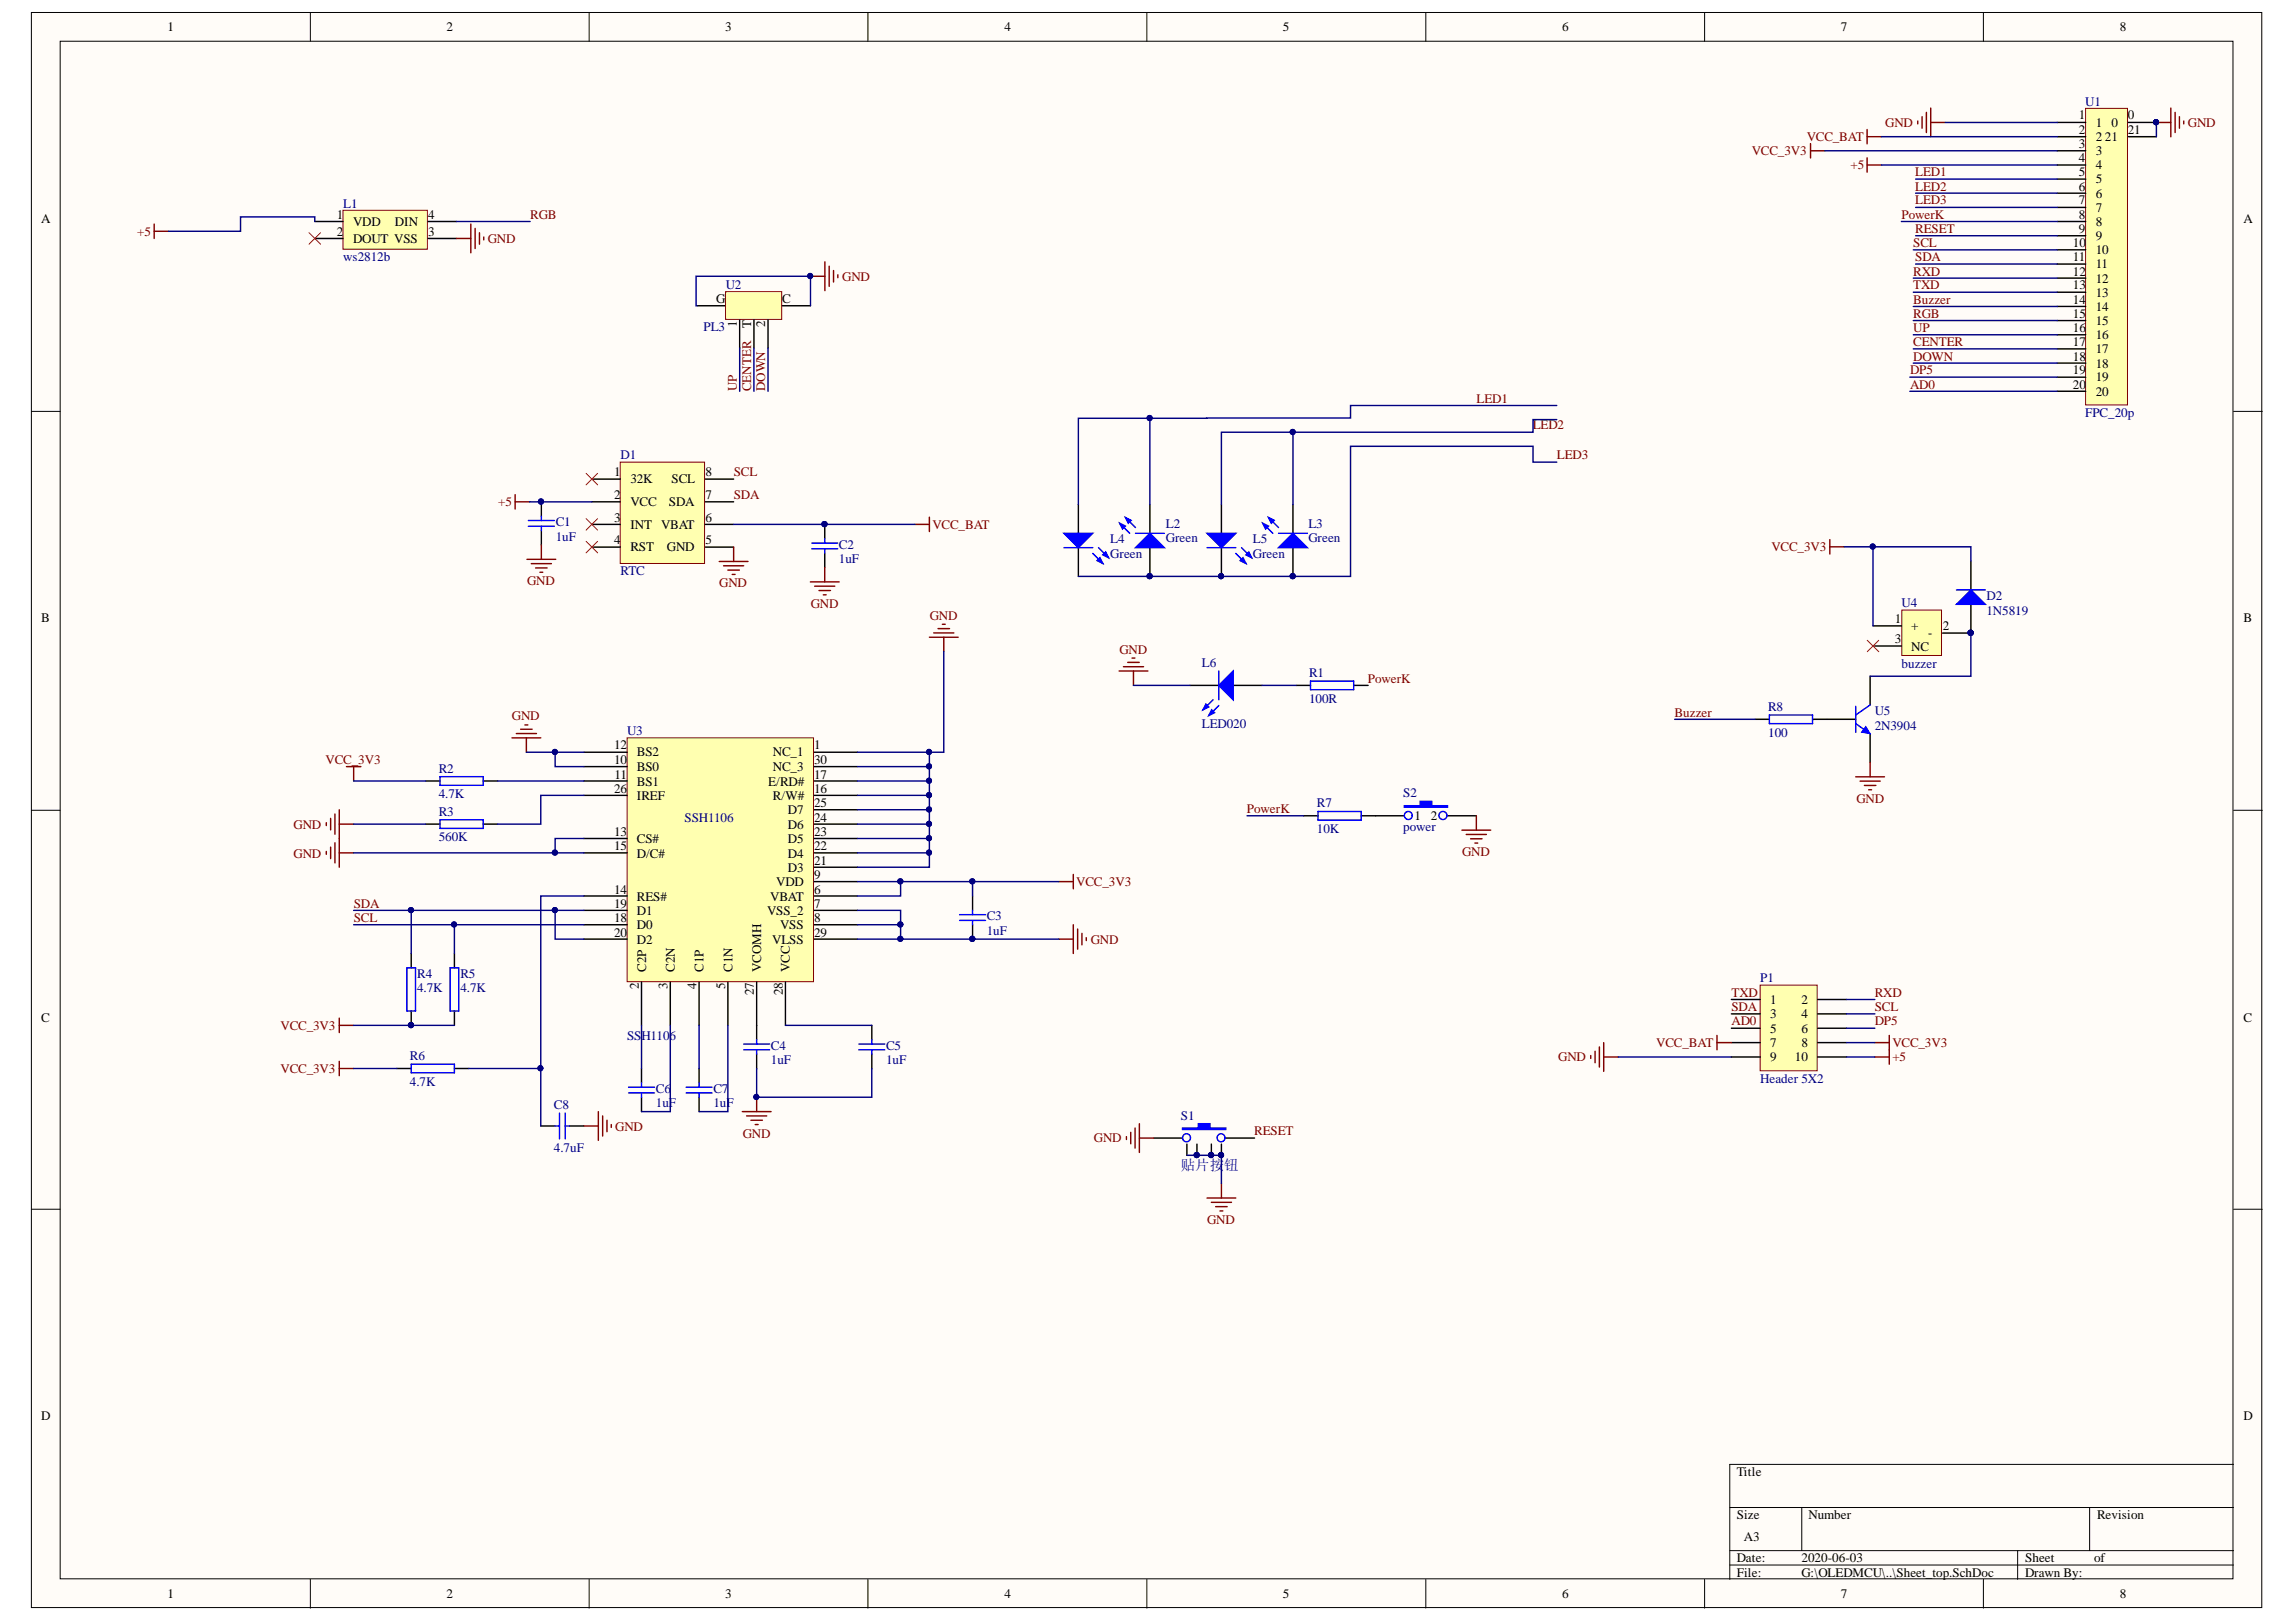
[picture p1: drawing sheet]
<svg xmlns="http://www.w3.org/2000/svg" width="297mm" height="210mm" viewBox="0 0 297 210" stroke-linecap="round" stroke-linejoin="round" font-family="sans-serif">
<defs><g id="words">
<text font-size="1.9" fill="#000080" x="152.8" y="151.4">贴片按钮</text>
<g font-size="1.7">
<text x="21.7" y="4.1">1</text>
<text x="57.8" y="4.1">2</text>
<text x="93.8" y="4.1">3</text>
<text x="129.9" y="4.1">4</text>
<text x="166" y="4.1">5</text>
<text x="202.1" y="4.1">6</text>
<text x="238.1" y="4.1">7</text>
<text x="274.3" y="4.1">8</text>
<text x="268.9" y="15.5">1</text>
<text x="268.9" y="17.3">2</text>
<text x="271.1" y="16.4">1</text>
<text x="273.2" y="16.4">0</text>
<text x="275.3" y="15.5">0</text>
<text x="275.3" y="17.3">21</text>
<text x="268.9" y="19.2">3</text>
<text x="268.9" y="21">4</text>
<text x="268.9" y="22.8">5</text>
<text x="271.1" y="18.3">2</text>
<text x="271.1" y="20.1">3</text>
<text x="271.1" y="21.9">4</text>
<text x="271.1" y="23.7">5</text>
<text x="272.3" y="18.3">21</text>
<text x="5.3" y="28.9">A</text>
<text x="43.6" y="28.3">1</text>
<text x="45.7" y="29.2">VDD</text>
<text x="51.1" y="29.2">DIN</text>
<text x="55.4" y="28.3">4</text>
<text x="268.9" y="24.7">6</text>
<text x="268.9" y="26.5">7</text>
<text x="268.9" y="28.3">8</text>
<text x="271.1" y="25.6">6</text>
<text x="271.1" y="27.4">7</text>
<text x="271.1" y="29.2">8</text>
<text x="290.2" y="28.9">A</text>
<text x="43.6" y="30.5">2</text>
<text x="45.7" y="31.4">DOUT VSS</text>
<text x="55.4" y="30.5">3</text>
<text x="268.2" y="31.9">10</text>
<text x="268.2" y="33.8">11</text>
<text x="268.2" y="35.7">12</text>
<text x="268.9" y="30.2">9</text>
<text x="271.1" y="31.1">9</text>
<text x="271.1" y="32.9">10</text>
<text x="271.1" y="34.7">11</text>
<text x="92.6" y="39.2">G</text>
<text x="101.2" y="39.2">C</text>
<text x="268.2" y="37.4">13</text>
<text x="268.2" y="39.3">14</text>
<text x="268.2" y="41.2">15</text>
<text x="271.1" y="36.6">12</text>
<text x="271.1" y="38.4">13</text>
<text x="271.1" y="40.2">14</text>
<text x="95.3" y="42.3" transform="rotate(-90 95.3 42.3)">1</text>
<text x="97.2" y="42.4" transform="rotate(-90 97.2 42.4)">T</text>
<text x="99" y="42.3" transform="rotate(-90 99 42.3)">2</text>
<text x="268.2" y="42.9">16</text>
<text x="268.2" y="44.8">17</text>
<text x="268.2" y="46.7">18</text>
<text x="271.1" y="42.1">15</text>
<text x="271.1" y="43.9">16</text>
<text x="271.1" y="45.7">17</text>
<text x="271.1" y="47.6">18</text>
<text x="268.2" y="48.4">19</text>
<text x="268.2" y="50.3">20</text>
<text x="271.1" y="49.4">19</text>
<text x="271.1" y="51.2">20</text>
<text x="79.4" y="61.6">1</text>
<text x="79.4" y="64.6">2</text>
<text x="81.6" y="62.5">32K</text>
<text x="81.6" y="65.5">VCC</text>
<text x="86.5" y="65.5">SDA</text>
<text x="86.9" y="62.5">SCL</text>
<text x="91.3" y="64.6">7</text>
<text x="91.3" y="61.6">8</text>
<text x="79.4" y="67.5">3</text>
<text x="79.4" y="70.4">4</text>
<text x="81.6" y="68.5">INT VBAT</text>
<text x="81.6" y="71.3">RST</text>
<text x="86.3" y="71.3">GND</text>
<text x="91.3" y="70.4">5</text>
<text x="91.3" y="67.5">6</text>
<text x="5.3" y="80.6">B</text>
<text x="245.2" y="80.6">1</text>
<text x="245.2" y="83.3">3</text>
<text x="247.3" y="81.6">+</text>
<text x="249.5" y="82.5">-</text>
<text x="251.3" y="81.6">2</text>
<text x="290.2" y="80.6">B</text>
<text x="247.3" y="84.2">NC</text>
<text x="79.4" y="97">12</text>
<text x="79.4" y="98.8">10</text>
<text x="79.5" y="100.8">11</text>
<text x="82.4" y="97.9">BS2</text>
<text x="82.4" y="99.7">BS0</text>
<text x="82.4" y="101.7">BS1</text>
<text x="99.4" y="101.7">E/RD#</text>
<text x="100" y="97.9">NC_1</text>
<text x="100" y="99.7">NC_3</text>
<text x="105.3" y="97">1</text>
<text x="105.3" y="98.8">30</text>
<text x="105.3" y="100.8">17</text>
<text x="79.4" y="102.6">26</text>
<text x="82.4" y="103.5">IREF</text>
<text x="100" y="103.5">R/W#</text>
<text x="101.9" y="105.4">D7</text>
<text x="101.9" y="107.3">D6</text>
<text x="105.3" y="102.6">16</text>
<text x="105.3" y="104.5">25</text>
<text x="105.3" y="106.3">24</text>
<text x="183" y="106.2">1</text>
<text x="185.1" y="106.2">2</text>
<text x="79.4" y="108.2">13</text>
<text x="79.4" y="110.1">15</text>
<text x="82.4" y="109.1">CS#</text>
<text x="82.4" y="111">D/C#</text>
<text x="101.9" y="109.1">D5</text>
<text x="101.9" y="111">D4</text>
<text x="101.9" y="112.8">D3</text>
<text x="105.3" y="108.2">23</text>
<text x="105.3" y="110.1">22</text>
<text x="105.3" y="111.9">21</text>
<text x="105.3" y="113.8">9</text>
<text x="79.4" y="115.6">14</text>
<text x="79.4" y="117.5">19</text>
<text x="79.4" y="119.4">18</text>
<text x="82.4" y="116.6">RES#</text>
<text x="82.4" y="118.4">D1</text>
<text x="99.2" y="118.4">VSS_2</text>
<text x="99.7" y="116.6">VBAT</text>
<text x="100.4" y="114.7">VDD</text>
<text x="105.3" y="117.5">7</text>
<text x="105.3" y="115.6">6</text>
<text x="105.3" y="119.4">8</text>
<text x="79.4" y="121.2">20</text>
<text x="82.4" y="120.3">D0</text>
<text x="82.4" y="122.1">D2</text>
<text x="83.6" y="125.8" transform="rotate(-90 83.6 125.8)">C2P</text>
<text x="87.3" y="125.8" transform="rotate(-90 87.3 125.8)">C2N</text>
<text x="91" y="125.8" transform="rotate(-90 91 125.8)">C1P</text>
<text x="94.7" y="125.8" transform="rotate(-90 94.7 125.8)">C1N</text>
<text x="98.5" y="125.8" transform="rotate(-90 98.5 125.8)">VCOMH</text>
<text x="99.9" y="122.1">VLSS</text>
<text x="100.9" y="120.3">VSS</text>
<text x="102.2" y="125.8" transform="rotate(-90 102.2 125.8)">VCC</text>
<text x="105.3" y="121.2">29</text>
<text x="82.6" y="128" transform="rotate(-90 82.6 128)">2</text>
<text x="86.4" y="128" transform="rotate(-90 86.4 128)">3</text>
<text x="90.1" y="128" transform="rotate(-90 90.1 128)">4</text>
<text x="93.8" y="128" transform="rotate(-90 93.8 128)">5</text>
<text x="97.5" y="128.8" transform="rotate(-90 97.5 128.8)">27</text>
<text x="101.3" y="128.8" transform="rotate(-90 101.3 128.8)">28</text>
<text x="229" y="129.9">1</text>
<text x="229" y="131.8">3</text>
<text x="233.1" y="129.9">2</text>
<text x="233.1" y="131.8">4</text>
<text x="5.3" y="132.2">C</text>
<text x="229" y="133.6">5</text>
<text x="229" y="135.5">7</text>
<text x="229" y="137.4">9</text>
<text x="232.2" y="137.4">10</text>
<text x="233.1" y="133.6">6</text>
<text x="233.1" y="135.5">8</text>
<text x="290.2" y="132.2">C</text>
<text x="5.3" y="183.8">D</text>
<text x="290.2" y="183.8">D</text>
<text x="224.7" y="191">Title</text>
<text x="224.7" y="196.6">Size</text>
<text x="234" y="196.6">Number</text>
<text x="271.3" y="196.6">Revision</text>
<text x="224.7" y="202.2">Date:</text>
<text x="225.6" y="199.4">A3</text>
<text x="233.1" y="202.2">2020-06-03</text>
<text x="262" y="202.2">Sheet</text>
<text x="270.9" y="202.2">of</text>
<text x="21.7" y="206.8">1</text>
<text x="57.8" y="206.8">2</text>
<text x="93.8" y="206.8">3</text>
<text x="129.9" y="206.8">4</text>
<text x="166" y="206.8">5</text>
<text x="202.1" y="206.8">6</text>
<text x="224.7" y="204.1">File:</text>
<text x="233.1" y="204.1">G:\OLEDMCU\..\Sheet_top.SchDoc</text>
<text x="238.1" y="206.8">7</text>
<text x="262" y="204.1">Drawn By:</text>
<text x="274.3" y="206.8">8</text>
</g>
<g font-size="1.7" fill="#800000">
<text x="243.9" y="16.4">GND</text>
<text x="283.1" y="16.4">GND</text>
<text x="226.6" y="20.1">VCC_3V3</text>
<text x="233.7" y="18.3">VCC_BAT</text>
<text x="239.4" y="21.9">+5</text>
<text x="247.8" y="22.8">LED1</text>
<text x="68.6" y="28.3">RGB</text>
<text x="246" y="28.3">PowerK</text>
<text x="247.8" y="24.7">LED2</text>
<text x="247.8" y="26.5">LED3</text>
<text x="17.8" y="30.5">+5</text>
<text x="63.1" y="31.4">GND</text>
<text x="247.5" y="35.7">RXD</text>
<text x="247.5" y="31.9">SCL</text>
<text x="247.8" y="33.8">SDA</text>
<text x="247.8" y="30.2">RESET</text>
<text x="109" y="36.3">GND</text>
<text x="247.5" y="41.2">RGB</text>
<text x="247.5" y="39.3">Buzzer</text>
<text x="247.5" y="37.4">TXD</text>
<text x="247.5" y="46.7">DOWN</text>
<text x="247.5" y="44.8">CENTER</text>
<text x="247.5" y="42.9">UP</text>
<text x="95.3" y="50.6" transform="rotate(-90 95.3 50.6)">UP</text>
<text x="97.2" y="50.6" transform="rotate(-90 97.2 50.6)">CENTER</text>
<text x="99" y="50.6" transform="rotate(-90 99 50.6)">DOWN</text>
<text x="191" y="52.1">LED1</text>
<text x="247.1" y="50.3">AD0</text>
<text x="247.1" y="48.4">DP5</text>
<text x="198.3" y="55.5">LED2</text>
<text x="201.4" y="59.4">LED3</text>
<text x="64.5" y="65.5">+5</text>
<text x="94.9" y="64.6">SDA</text>
<text x="94.9" y="61.6">SCL</text>
<text x="120.6" y="68.5">VCC_BAT</text>
<text x="229.2" y="71.3">VCC_3V3</text>
<text x="68.2" y="75.7">GND</text>
<text x="93.1" y="76">GND</text>
<text x="104.9" y="78.7">GND</text>
<text x="120.3" y="80.2">GND</text>
<text x="144.8" y="84.6">GND</text>
<text x="177" y="88.3">PowerK</text>
<text x="66.2" y="93.2">GND</text>
<text x="216.6" y="92.7">Buzzer</text>
<text x="42.1" y="98.8">VCC_3V3</text>
<text x="38" y="107.3">GND</text>
<text x="161.3" y="105.2">PowerK</text>
<text x="240.2" y="103.9">GND</text>
<text x="38" y="111">GND</text>
<text x="189.2" y="110.8">GND</text>
<text x="45.8" y="117.5">SDA</text>
<text x="45.8" y="119.4">SCL</text>
<text x="139.2" y="114.7">VCC_3V3</text>
<text x="141.1" y="122.1">GND</text>
<text x="224" y="129">TXD</text>
<text x="224" y="130.8">SDA</text>
<text x="242.5" y="130.8">SCL</text>
<text x="242.5" y="129">RXD</text>
<text x="36.3" y="133.3">VCC_3V3</text>
<text x="201.6" y="137.4">GND</text>
<text x="214.3" y="135.5">VCC_BAT</text>
<text x="224" y="132.7">AD0</text>
<text x="242.5" y="132.7">DP5</text>
<text x="244.8" y="135.5">VCC_3V3</text>
<text x="244.8" y="137.4">+5</text>
<text x="36.3" y="138.9">VCC_3V3</text>
<text x="79.6" y="146.3">GND</text>
<text x="96.1" y="147.2">GND</text>
<text x="141.5" y="147.8">GND</text>
<text x="162.3" y="146.9">RESET</text>
<text x="156.2" y="158.4">GND</text>
</g>
<g font-size="1.7" fill="#000080">
<text x="269.8" y="13.7">U1</text>
<text x="44.4" y="26.9">L1</text>
<text x="44.4" y="33.8">ws2812b</text>
<text x="93.9" y="37.4">U2</text>
<text x="91" y="42.9">PL3</text>
<text x="80.3" y="59.4">D1</text>
<text x="269.8" y="54">FPC_20p</text>
<text x="71.9" y="68.1">C1</text>
<text x="71.9" y="70">1uF</text>
<text x="108.5" y="71">C2</text>
<text x="143.6" y="70.3">L4</text>
<text x="150.8" y="68.3">L2</text>
<text x="150.8" y="70.2">Green</text>
<text x="162.1" y="70.3">L5</text>
<text x="169.3" y="68.3">L3</text>
<text x="169.3" y="70.2">Green</text>
<text x="80.3" y="74.5">RTC</text>
<text x="108.5" y="72.9">1uF</text>
<text x="143.6" y="72.2">Green</text>
<text x="162.1" y="72.2">Green</text>
<text x="257" y="77.7">D2</text>
<text x="246" y="78.6">U4</text>
<text x="257" y="79.5">1N5819</text>
<text x="155.5" y="86.3">L6</text>
<text x="169.4" y="87.6">R1</text>
<text x="246" y="86.4">buzzer</text>
<text x="81.1" y="95.1">U3</text>
<text x="155.5" y="94.2">LED020</text>
<text x="169.4" y="90.9">100R</text>
<text x="228.7" y="92">R8</text>
<text x="228.7" y="95.3">100</text>
<text x="242.5" y="92.6">U5</text>
<text x="242.5" y="94.4">2N3904</text>
<text x="56.8" y="100">R2</text>
<text x="56.8" y="103.3">4.7K</text>
<text x="56.8" y="105.6">R3</text>
<text x="88.6" y="106.3">SSH1106</text>
<text x="170.4" y="104.5">R7</text>
<text x="170.4" y="107.9">10K</text>
<text x="181.5" y="103.1">S2</text>
<text x="181.5" y="107.6">power</text>
<text x="56.8" y="108.9">560K</text>
<text x="127.7" y="119.1">C3</text>
<text x="127.7" y="121">1uF</text>
<text x="54" y="126.5">R4</text>
<text x="54" y="128.4">4.7K</text>
<text x="59.6" y="126.5">R5</text>
<text x="59.6" y="128.4">4.7K</text>
<text x="227.7" y="127.1">P1</text>
<text x="53" y="137.2">R6</text>
<text x="81.1" y="134.6">SSH1106</text>
<text x="99.7" y="135.8">C4</text>
<text x="99.7" y="137.7">1uF</text>
<text x="114.6" y="135.8">C5</text>
<text x="114.6" y="137.7">1uF</text>
<text x="53" y="140.5">4.7K</text>
<text x="71.7" y="143.5">C8</text>
<text x="84.8" y="141.4">C6</text>
<text x="84.8" y="143.3">1uF</text>
<text x="92.3" y="141.4">C7</text>
<text x="92.3" y="143.3">1uF</text>
<text x="227.7" y="140.1">Header 5X2</text>
<text x="71.7" y="149.1">4.7uF</text>
<text x="152.8" y="144.9">S1</text>
</g>
</g></defs>
<g fill="#fffcf8" stroke="#000" stroke-width=".13">
<path d="M4.1 1.6h288.5v206.4h-288.5z"/>
<path d="M7.8 5.3h281.1v199h-281.1z"/>
</g>
<g fill="none" stroke="#000" stroke-width=".13">
<path d="M40.1 1.6v3.7M76.2 1.6v3.7M112.3 1.6v3.7M148.4 1.6v3.7M184.5 1.6v3.7M220.5 1.6v3.7M256.6 1.6v3.7M4.1 53.2h3.7M289 53.2h3.7M4.1 104.9h3.7M289 104.9h3.7M4.1 156.5h3.7"/>
<path d="M289 156.5h3.7M223.8 195.1h65.2M233.1 195.1v5.6M270.3 195.1v5.6M289 189.5h-65.2v14.9M40.1 204.4v3.7M76.2 204.4v3.7M112.3 204.4v3.7M148.4 204.4v3.7M184.5 204.4v3.7M220.5 204.4v3.7M223.8 200.7h65.2"/>
<path d="M223.8 202.5h65.2M256.6 204.4v3.7M261 200.7v3.7"/>
</g>
<path d="M269.8 14h5.4v38.4h-5.4z" fill="#ffffb0" stroke="#800000" stroke-width=".13"/>
<g fill="none" stroke="#000" stroke-width=".19">
<path d="M266.1 15.8h3.7M266.1 17.7h3.7M266.1 19.5h3.7M275.3 15.8h3.7M275.3 17.7h3.7M266.1 21.4h3.7M266.1 23.2h3.7M266.1 25h3.7M266.1 26.8h3.7M266.1 28.7h3.7M266.1 30.5h3.7M266.1 32.3h3.7"/>
<path d="M266.1 34.2h3.7M266.1 36h3.7M266.1 37.8h3.7M266.1 39.7h3.7M266.1 41.5h3.7M266.1 43.3h3.7M266.1 45.1h3.7M266.1 47h3.7M266.1 48.8h3.7M266.1 50.6h3.7"/>
</g>
<circle cx="278.9" cy="15.8" r=".33" fill="#000080" stroke="#000080" stroke-width=".13"/>
<g fill="none" stroke="#800000" stroke-width=".19">
<path d="M234.2 18.6v1.8M234.2 19.5h1.9M241.6 16.8v1.8M241.6 17.7h1.8M248.1 15.7v.3M248.7 15.1v1.5M249.2 14.5v2.6M249.8 14v3.7M249.8 15.8h1.8M279 15.8h1.8M280.8 14v3.7M281.4 14.5v2.6"/>
<path d="M282 15.1v1.5M282.5 15.7v.3M241.6 20.4v1.9M241.6 21.4h1.8"/>
</g>
<path d="M81.1 95.5h24.1v31.5h-24.1z" fill="#ffffb0" stroke="#800000" stroke-width=".13"/>
<g fill="none" stroke="#000" stroke-width=".19">
<path d="M75.5 97.3h5.6M75.5 99.2h5.6M105.3 97.3h5.6M105.3 99.2h5.6M55.1 101.1h1.8M55.1 106.6h1.8M62.5 101.1h1.9M62.5 106.6h1.9M75.5 101.1h5.6M75.5 102.9h5.6M75.5 108.5h5.6M75.5 110.4h5.6"/>
<path d="M75.5 115.9h5.6M75.5 117.8h5.6M75.5 119.7h5.6M105.3 101.1h5.6M105.3 102.9h5.6M105.3 108.5h5.6M105.3 110.4h5.6M105.3 115.9h5.6M105.3 117.8h5.6M105.3 119.7h5.6M105.3 104.8h5.6M105.3 106.6h5.6"/>
<path d="M105.3 112.2h5.6M105.3 114.1h5.6M125.8 115.9v1.9M125.8 119.7v1.8M51.3 138.3h1.9M53.2 123.4v1.9M53.2 130.8v1.9M58.8 123.4v1.9M58.8 130.8v1.9M58.8 138.3h1.8M75.5 121.5h5.6M83 127.1v5.6"/>
<path d="M83 138.3v1.8M86.7 127.1v5.6M90.4 127.1v5.6M90.4 138.3v1.8M94.2 127.1v5.6M97.9 127.1v7.5M97.9 136.4v1.9M101.6 127.1v5.6M105.3 121.5h5.6M112.8 132.7v1.9M112.8 136.4v1.9M70 145.7h1.8"/>
<path d="M73.7 145.7h1.8M83 142v1.9M90.4 142v1.9"/>
</g>
<g fill="none" stroke="#800000" stroke-width=".19">
<path d="M44.8 99.2h1.9M45.8 99.2v1.9M66.2 95.5h3.8M66.8 94.9h2.6M67.4 94.4h1.4M67.9 93.8h.4M68.1 95.5v1.8M120.2 82.5h3.8M120.8 81.9h2.6M121.4 81.3h1.4M121.9 80.8h.4M122.1 82.5v1.8"/>
<path d="M42.2 106.5v.3M42.2 110.2v.4M42.8 105.9v1.5M42.8 109.6v1.5M43.3 105.3v2.7M43.3 109.1v2.6M43.9 104.8v7.4M43.9 106.6h1.9M43.9 110.4h1.9M137 114.1h1.9M138.9 113.2v1.8M138.9 119.7v3.7"/>
<path d="M43.9 131.8v1.8M43.9 137.3v1.9M43.9 132.7h1.9M43.9 138.3h1.9M137 121.5h1.9M139.4 120.2v2.6M140 120.8v1.5M140.5 121.3v.4M75.5 145.7h1.9M77.4 143.9v3.7M78 144.4v2.6M78.5 145v1.5"/>
<path d="M79.1 145.5v.4M96 143.9h3.8M96.6 144.4h2.6M97.1 145h1.5M97.7 145.5h.4M97.9 142v1.9"/>
</g>
<g fill="#000080" stroke="#000080" stroke-width=".13">
<circle cx="125.8" cy="121.5" r=".34"/>
<circle cx="97.8" cy="142" r=".33"/>
<circle cx="53.2" cy="132.7" r=".34"/>
</g>
<g fill="none" stroke="#00f" stroke-width=".19">
<path d="M56.9 100.5h5.6v1.1h-5.6zM56.9 106.1h5.6v1.1h-5.6zM124.1 119.1h3.4M124.1 118.4h3.4M125.8 117.8v.6M125.8 119.1v.6M52.6 125.3h1.2v5.5h-1.2zM53.2 137.7h5.6v1.1h-5.6zM58.2 125.3h1.1v5.5h-1.1zM96.2 135.9h3.4M96.2 135.1h3.4M97.9 134.6v.5"/>
<path d="M97.9 135.9v.5M111.1 135.9h3.4M111.1 135.1h3.4M112.8 134.6v.5M112.8 135.9v.5M71.8 145.7h.6M72.4 144v3.4M73.1 145.7h.6M73.1 144v3.4M81.3 141.4h3.4M81.3 140.7h3.4M83 140.1v.6"/>
<path d="M83 141.4v.6M88.8 141.4h3.3M88.8 140.7h3.3M90.4 140.1v.6M90.4 141.4v.6"/>
</g>
<path d="M80.2 59.8h11v13.1h-11z" fill="#ffffb0" stroke="#800000" stroke-width=".13"/>
<path d="M76.6 62h3.6M76.6 64.9h3.6M76.6 67.9h3.6M76.6 70.8h3.6M91.2 62h3.7M91.2 64.9h3.7M91.2 67.9h3.7M91.2 70.8h3.7" fill="none" stroke="#000" stroke-width=".19"/>
<path d="M93 72.7h3.8M93.6 73.2h2.6M94.2 73.8h1.5M94.7 74.3h.4M94.9 70.8v1.9" fill="none" stroke="#800000" stroke-width=".19"/>
<path d="M75.8 70.1l1.5 1.4M75.8 67.1l1.5 1.5M75.8 61.3l1.5 1.4M77.3 70.1l-1.5 1.4M77.3 67.1l-1.5 1.5M77.3 61.3l-1.5 1.4" fill="none" stroke="#f00" stroke-width=".13"/>
<path d="M44.4 27.2h10.9v5.1h-10.9z" fill="#ffffb0" stroke="#800000" stroke-width=".13"/>
<path d="M40.7 28.7h3.7M40.7 30.9h3.7M55.4 28.7h3.6M55.4 30.9h3.6M154 88.7h3.7M159.5 88.7h3.8" fill="none" stroke="#000" stroke-width=".19"/>
<path d="M59 30.9h1.9M60.9 29v3.7M61.5 29.6v2.6M62 30.1v1.5M62.6 30.7v.3" fill="none" stroke="#800000" stroke-width=".19"/>
<path d="M40 30.1l1.5 1.5M41.5 30.1l-1.5 1.5" fill="none" stroke="#f00" stroke-width=".13"/>
<path d="M157.7 88.7l1.8-1.9v3.8z" fill="#00f"/>
<path d="M156.9 90.6l-1.3 1.3M157.7 88.7l1.8-1.9v3.8zM157.7 91.3l-1.3 1.3" fill="none" stroke="#00f" stroke-width=".19"/>
<path d="M156 91.1l.4 .4-.8 .4z" fill="#00f"/>
<path d="M156 91.1l.4 .4-.8 .4z" fill="none" stroke="#00f" stroke-width=".19"/>
<path d="M156.8 91.9l.3 .3-.7 .4z" fill="#00f"/>
<path d="M156.8 91.9l.3 .3-.7 .4zM157.7 86.8v3.8" fill="none" stroke="#00f" stroke-width=".19"/>
<path d="M90.2 39.6h3.7" fill="none" stroke="#000" stroke-width=".19"/>
<path d="M93.9 37.7h7.2v3.6h-7.2z" fill="#ffffb0" stroke="#800000" stroke-width=".13"/>
<path d="M101.2 39.6h3.7M95.7 41.4v3.7M97.5 41.4v3.7M99.4 41.4v3.7M70 64.9v1.9M70 68.7v1.8M106.7 67.9v1.8M106.7 71.6v1.8M178 105.6h3.7M187.3 105.6h3.7" fill="none" stroke="#000" stroke-width=".19"/>
<g fill="none" stroke="#800000" stroke-width=".19">
<path d="M104.9 35.8h1.8M106.7 33.9v3.7M107.3 34.4v2.7M107.8 35v1.5M108.4 35.6v.3M68.2 72.4h3.7M68.7 72.9h2.6M69.3 73.5h1.5M69.8 74.1h.4M70 70.5v1.9M104.8 75.3h3.8M105.4 75.9h2.6"/>
<path d="M106 76.4h1.4M106.5 77h.4M106.7 73.4v1.9"/>
</g>
<g fill="#000080" stroke="#000080" stroke-width=".13">
<circle cx="104.8" cy="35.7" r=".33"/>
<circle cx="70" cy="64.9" r=".33"/>
<circle cx="106.7" cy="67.8" r=".34"/>
</g>
<path d="M68.4 68.1h3.3M68.4 67.4h3.3M70 66.8v.6M70 68.1v.6M105 71h3.4M105 70.3h3.4M106.7 69.7v.6M106.7 71v.6" fill="none" stroke="#00f" stroke-width=".19"/>
<path d="M181.7 104.3h2v-.6h1.5v.6h2.1v.2h-5.6z" fill-rule="evenodd" fill="#00f"/>
<g fill="none" stroke="#00f" stroke-width=".19">
<path d="M170.5 105h5.6v1.1h-5.6zM181.7 104.3h2v-.6h1.5v.6h2.1v.2h-5.6z"/>
<circle cx="182.2" cy="105.5" r=".52"/>
<circle cx="186.7" cy="105.5" r=".52"/>
</g>
<path d="M118.4 67.9h1.8M120.2 66.9v1.9M189.1 107.4h3.8M189.7 108h2.6M190.3 108.5h1.4M190.8 109.1h.4M191 105.6v1.8" fill="none" stroke="#800000" stroke-width=".19"/>
<path d="M139.5 65.3v3.7M139.5 70.9v3.7M168.7 105.6h1.8M176.1 105.6h1.9" fill="none" stroke="#000" stroke-width=".19"/>
<path d="M137.6 69h3.8l-1.9 1.9z" fill="#00f"/>
<path d="M137.6 69h3.8l-1.9 1.9zM141.4 71.6l1.3 1.3M142.1 70.9l1.3 1.3" fill="none" stroke="#00f" stroke-width=".19"/>
<path d="M141.9 72.5l.4-.3 .4 .7z" fill="#00f"/>
<path d="M141.9 72.5l.4-.3 .4 .7z" fill="none" stroke="#00f" stroke-width=".19"/>
<path d="M142.7 71.8l.3-.4 .4 .8z" fill="#00f"/>
<path d="M137.6 70.9h3.8M142.7 71.8l.3-.4 .4 .8z" fill="none" stroke="#00f" stroke-width=".19"/>
<path d="M148.8 65.3v3.7M148.8 70.9v3.7" fill="none" stroke="#000" stroke-width=".19"/>
<circle cx="148.7" cy="74.6" r=".34" fill="#000080" stroke="#000080" stroke-width=".13"/>
<path d="M146.9 70.9l1.9-1.9 1.8 1.9z" fill="#00f"/>
<path d="M144.9 67.7l1.3 1.3M145.6 67l1.3 1.3M146.9 70.9l1.9-1.9 1.8 1.9z" fill="none" stroke="#00f" stroke-width=".19"/>
<path d="M145.6 67l.7 .3-.3 .4z" fill="#00f"/>
<path d="M145.6 67l.7 .3-.3 .4z" fill="none" stroke="#00f" stroke-width=".19"/>
<path d="M144.9 67.7l.7 .4-.4 .4z" fill="#00f"/>
<path d="M144.9 67.7l.7 .4-.4 .4zM146.9 69h3.7" fill="none" stroke="#00f" stroke-width=".19"/>
<g fill="#000080" stroke="#000080" stroke-width=".13">
<circle cx="148.7" cy="74.6" r=".34"/>
<circle cx="158" cy="74.6" r=".33"/>
</g>
<path d="M158 65.3v3.7M158 70.9v3.7" fill="none" stroke="#000" stroke-width=".19"/>
<path d="M156.2 69h3.7l-1.9 1.9z" fill="#00f"/>
<path d="M156.2 69h3.7l-1.9 1.9zM159.9 71.6l1.3 1.3M160.6 70.9l1.3 1.3" fill="none" stroke="#00f" stroke-width=".19"/>
<path d="M160.4 72.5l.4-.3 .4 .7z" fill="#00f"/>
<path d="M160.4 72.5l.4-.3 .4 .7z" fill="none" stroke="#00f" stroke-width=".19"/>
<path d="M161.2 71.8l.4-.4 .3 .8z" fill="#00f"/>
<path d="M156.2 70.9h3.7M161.2 71.8l.4-.4 .3 .8z" fill="none" stroke="#00f" stroke-width=".19"/>
<g fill="#000080" stroke="#000080" stroke-width=".13">
<circle cx="158" cy="74.6" r=".33"/>
<circle cx="167.2" cy="74.6" r=".34"/>
</g>
<path d="M167.3 65.3v3.7M167.3 70.9v3.7" fill="none" stroke="#000" stroke-width=".19"/>
<path d="M165.4 70.9l1.9-1.9 1.8 1.9z" fill="#00f"/>
<path d="M163.4 67.7l1.3 1.3M164.1 67l1.3 1.3M165.4 70.9l1.9-1.9 1.8 1.9z" fill="none" stroke="#00f" stroke-width=".19"/>
<path d="M164.1 67l.8 .3-.4 .4z" fill="#00f"/>
<path d="M164.1 67l.8 .3-.4 .4z" fill="none" stroke="#00f" stroke-width=".19"/>
<path d="M163.4 67.7l.7 .4-.4 .4z" fill="#00f"/>
<path d="M163.4 67.7l.7 .4-.4 .4zM165.4 69h3.7" fill="none" stroke="#00f" stroke-width=".19"/>
<circle cx="167.2" cy="74.6" r=".34" fill="#000080" stroke="#000080" stroke-width=".13"/>
<path d="M149.3 147.3h3.7M158.6 147.3h3.7" fill="none" stroke="#000" stroke-width=".19"/>
<path d="M153 146h2v-.6h1.5v.6h2.1v.2h-5.6z" fill-rule="evenodd" fill="#00f"/>
<g fill="none" stroke="#00f" stroke-width=".19">
<path d="M169.5 88.1h5.6v1.2h-5.6zM153 146h2v-.6h1.5v.6h2.1v.2h-5.6z"/>
<circle cx="153.5" cy="147.2" r=".52"/>
<circle cx="158" cy="147.2" r=".52"/>
</g>
<path d="M167.7 88.7h1.8M175.1 88.7h1.9M153.5 148.1v1.4M154.9 148.1v1.4M156.7 148.1v1.4M158 148.1v1.4" fill="none" stroke="#000" stroke-width=".19"/>
<g fill="#000080" stroke="#000080" stroke-width=".13">
<circle cx="158" cy="149.5" r=".33"/>
<circle cx="154.8" cy="149.5" r=".34"/>
<circle cx="156.7" cy="149.5" r=".34"/>
</g>
<g fill="none" stroke="#800000" stroke-width=".19">
<path d="M19.9 29v1.9M19.9 29.9h1.9M66.6 64v1.9M66.6 64.9h1.9M145.7 147.1v.4M146.3 146.5v1.5M146.8 146v2.6M147.4 145.4v3.7M147.4 147.3h1.9M156.2 155h3.7M156.7 155.6h2.6M157.3 156.2h1.5"/>
<path d="M157.8 156.7h.4M158 153.2v1.8"/>
</g>
<path d="M227.7 127.5h7.4v11.1h-7.4z" fill="#ffffb0" stroke="#800000" stroke-width=".13"/>
<path d="M224 129.3h3.7M224 131.2h3.7M224 133.1h3.7M224 134.9h3.7M224 136.8h3.7M235.2 129.3h3.7M235.2 131.2h3.7M235.2 133.1h3.7M235.2 134.9h3.7M235.2 136.8h3.7" fill="none" stroke="#000" stroke-width=".19"/>
<path d="M242.6 134.9h1.8M242.6 136.8h1.8M244.4 134v3.7" fill="none" stroke="#800000" stroke-width=".19"/>
<path d="M246 78.9h5.2v5.9h-5.2z" fill="#ffffb0" stroke="#800000" stroke-width=".13"/>
<path d="M236.4 93.1h3.7M241.9 87.5v3.7M241.9 94.9v3.8M242.3 81h3.7M242.3 83.6h3.7M251.3 81.9h3.7" fill="none" stroke="#000" stroke-width=".19"/>
<circle cx="254.9" cy="81.9" r=".34" fill="#000080" stroke="#000080" stroke-width=".13"/>
<path d="M240.1 93.6l1.8 1.3M240.1 91.4v3.4M241.9 91.2l-1.8 1.3" fill="none" stroke="#00f" stroke-width=".19"/>
<path d="M241.4 94l.5 .9-1.1-.1z" fill="#00f"/>
<path d="M241.4 94l.5 .9-1.1-.1z" fill="none" stroke="#00f" stroke-width=".13"/>
<path d="M241.9 98.7v1.8M240.1 100.5h3.7M240.6 101.1h2.6M241.2 101.6h1.5M241.8 102.2h.3" fill="none" stroke="#800000" stroke-width=".19"/>
<path d="M255 72.6v3.7M255 78.2v3.7" fill="none" stroke="#000" stroke-width=".19"/>
<circle cx="254.9" cy="81.9" r=".34" fill="#000080" stroke="#000080" stroke-width=".13"/>
<path d="M253.1 78.2l1.9-1.9 1.8 1.9z" fill="#00f"/>
<path d="M253.1 78.2l1.9-1.9 1.8 1.9zM253.1 76.3h3.7M228.9 92.5h5.6v1.1h-5.6z" fill="none" stroke="#00f" stroke-width=".19"/>
<g fill="#000080" stroke="#000080" stroke-width=".13">
<circle cx="254.9" cy="81.9" r=".34"/>
<circle cx="278.9" cy="15.8" r=".33"/>
<circle cx="120.2" cy="110.3" r=".33"/>
<circle cx="120.2" cy="108.5" r=".33"/>
<circle cx="120.2" cy="106.6" r=".33"/>
<circle cx="120.2" cy="104.8" r=".33"/>
<circle cx="120.2" cy="102.9" r=".33"/>
<circle cx="120.2" cy="101" r=".33"/>
<circle cx="120.2" cy="99.2" r=".33"/>
<circle cx="120.2" cy="97.3" r=".33"/>
<circle cx="116.5" cy="114.1" r=".34"/>
<circle cx="125.8" cy="114.1" r=".34"/>
<circle cx="116.5" cy="121.5" r=".34"/>
<circle cx="125.8" cy="121.5" r=".34"/>
<circle cx="116.5" cy="119.6" r=".34"/>
<circle cx="97.8" cy="142" r=".33"/>
<circle cx="71.8" cy="97.3" r=".34"/>
<circle cx="71.8" cy="110.3" r=".34"/>
<circle cx="71.8" cy="117.8" r=".34"/>
<circle cx="53.2" cy="117.8" r=".34"/>
<circle cx="58.7" cy="119.6" r=".33"/>
<circle cx="53.2" cy="132.7" r=".34"/>
<circle cx="69.9" cy="138.2" r=".33"/>
<circle cx="70" cy="64.9" r=".33"/>
<circle cx="104.8" cy="35.7" r=".33"/>
<circle cx="106.7" cy="67.8" r=".34"/>
<circle cx="167.2" cy="55.9" r=".34"/>
<circle cx="167.2" cy="74.6" r=".34"/>
<circle cx="158" cy="74.6" r=".33"/>
<circle cx="148.7" cy="74.6" r=".34"/>
<circle cx="154.8" cy="149.5" r=".34"/>
<circle cx="156.7" cy="149.5" r=".34"/>
<circle cx="158" cy="149.5" r=".33"/>
<circle cx="148.7" cy="54.1" r=".34"/>
<circle cx="242.3" cy="70.7" r=".34"/>
</g>
<path d="M241.6 82.9l1.5 1.4M243.1 82.9l-1.5 1.4" fill="none" stroke="#f00" stroke-width=".13"/>
<path d="M227 93.1h1.9M234.5 93.1h1.9" fill="none" stroke="#000" stroke-width=".19"/>
<g fill="none" stroke="#800000" stroke-width=".19">
<path d="M236.7 69.8v1.9M236.7 70.8h1.9M144.8 86.8h3.7M145.3 86.3h2.6M145.9 85.7h1.5M146.5 85.2h.3M146.6 86.8v1.9M205.8 136.6v.4M206.4 136v1.5M206.9 135.5v2.6M207.5 134.9v3.7M207.5 136.8h1.8"/>
<path d="M222.1 134v1.9M222.1 134.9h1.9"/>
</g>
<g fill="none" stroke="#000080" stroke-width=".19">
<path d="M236.1 19.5h30M243.4 17.7h22.7M251.6 15.8h14.5M279 15.8v1.9M40.7 28.7v-.6h-9.6v1.8h-9.3M59 28.7h9.6M90.2 39.6h-.1v-3.8h14.8v3.8M243.4 21.4h22.7M246 28.7h20.1M247.5 32.3h18.6M247.5 36h18.6M247.5 37.8h18.6"/>
<path d="M247.5 39.7h18.6M247.8 34.2h18.3M247.8 30.5h18.3M247.8 23.2h18.3M247.8 25h18.3M247.8 26.8h18.3M95.7 45.1v5.5M97.5 45.1v5.5M99.4 45.1v5.5M148.8 54.1v11.2M167.3 55.9v9.4M201.4 59.8h-3.1v-2h-23.6v16.8h-35.2"/>
<path d="M201.4 52.5h-26.7v1.6h-35.2v11.2M201.4 54.3h-3.1v1.6h-40.3v9.4M247.1 50.6h19M247.1 48.8h19M247.5 45.1h18.6M247.5 47h18.6M247.5 41.5h18.6M247.5 43.3h18.6M68.5 64.9h8.1M94.9 67.9h23.5M238.6 70.8h16.4v1.8M242.3 70.8v10.2"/>
<path d="M68.1 97.3h7.4M71.8 97.3v1.9h3.7M110.9 97.3h9.3M110.9 99.2h9.3M122.1 84.3v13h-1.9v14.9h-9.3M146.6 88.7h7.4M163.3 88.7h4.4M216.7 93.1h10.3M255 81.9v5.6h-13.1M45.8 117.8h29.7M45.8 119.7h29.7M45.8 101.1h9.3"/>
<path d="M45.8 106.6h9.3M53.2 117.8v5.6M58.8 119.7v3.7M64.4 101.1h11.1M71.8 117.8v3.7h3.7M71.8 110.4h3.7M75.5 102.9h-5.5v3.7h-5.6M75.5 108.5h-3.7v1.9h-26M75.5 115.9h-5.5v22.4h-9.4M110.9 114.1h26.1M110.9 117.8h5.6v3.7M110.9 101.1h9.3"/>
<path d="M110.9 102.9h9.3M110.9 104.8h9.3M110.9 106.6h9.3M110.9 108.5h9.3M110.9 110.4h9.3M110.9 119.7h5.6M116.5 114.1v1.8h-5.6M125.8 114.1v1.8M161.3 105.6h7.4M45.8 132.7h13M45.8 138.3h5.5M70 138.3v7.4"/>
<path d="M83 132.7v5.6M86.7 132.7v11.2h-3.7M90.4 132.7v5.6M94.2 132.7v11.2h-3.8M97.9 138.3v3.7h14.9v-3.7M101.6 132.7h11.2M110.9 121.5h26.1M209.3 136.8h14.7M238.9 134.9h3.7M238.9 136.8h3.7M238.9 129.3h3.7M238.9 131.2h3.7"/>
<path d="M238.9 133.1h3.7M153.5 149.5h4.5v3.7"/>
</g>
<use href="#words"/>
</svg>
